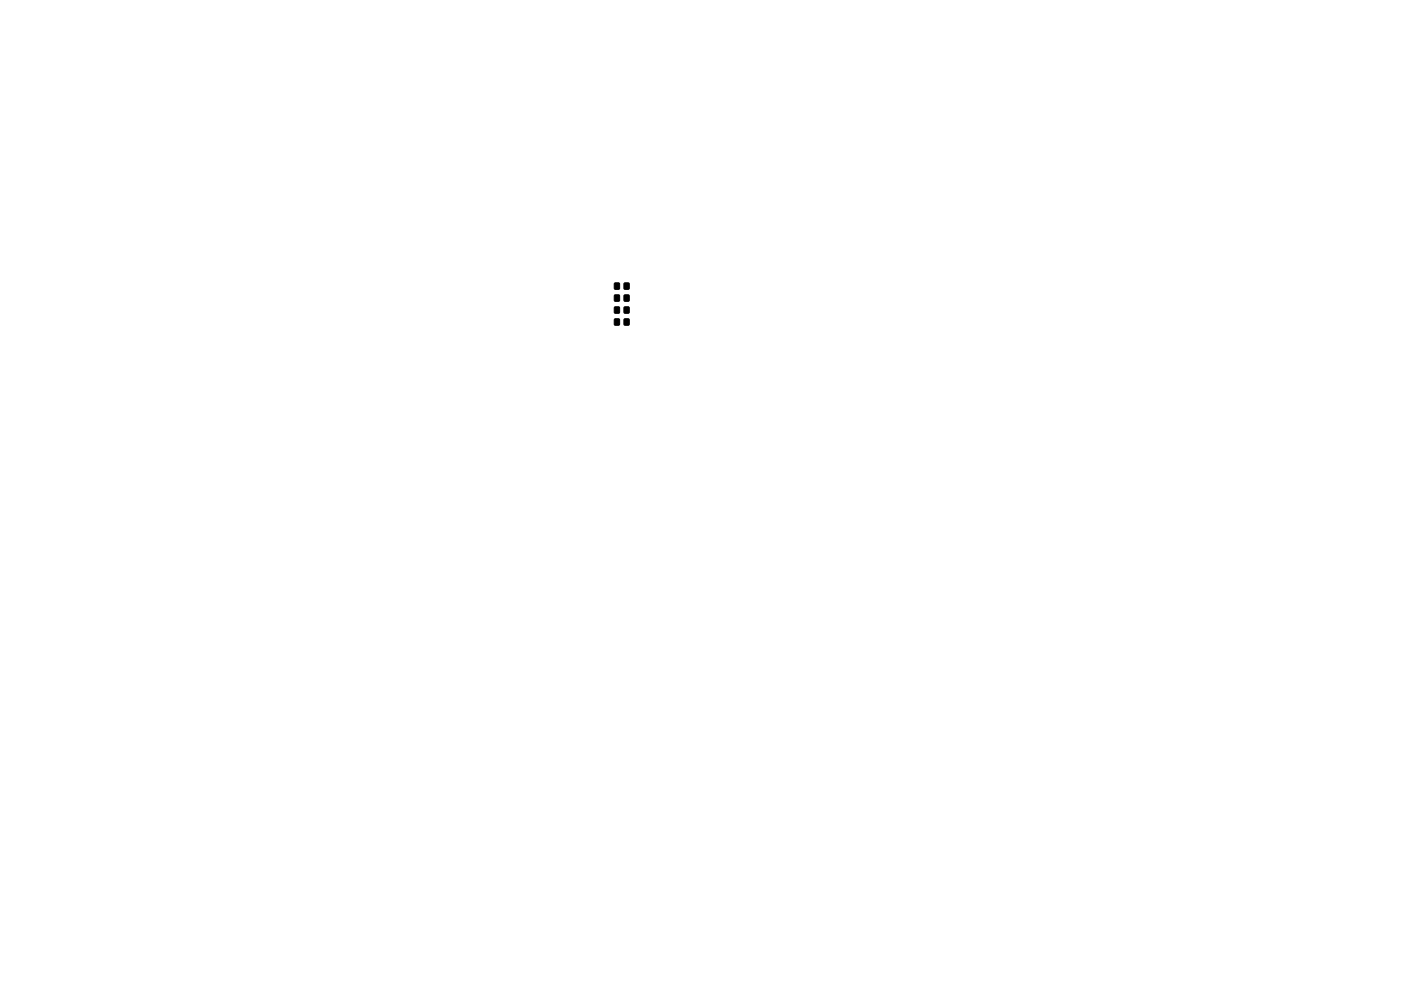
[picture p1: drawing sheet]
<svg xmlns="http://www.w3.org/2000/svg" width="297mm" height="210mm" viewBox="0 0 297 210" stroke-linecap="round" stroke-linejoin="round" font-family="sans-serif">
<path d="M130.3 67.7h1v1.3l-1-.1zM130.3 65.2h1v1.2h-1zM130.3 62.6h1v1.3l-1-.1zM130.3 60.1h1v1.2h-1zM132.3 67.7h1.1l-.1 1.3-1-.1zM132.3 65.2h1.1l-.1 1.2h-1zM132.3 62.6h1.1l-.1 1.3-1-.1zM132.3 60.1h1.1l-.1 1.2h-1z" fill="#000" stroke="#000" stroke-width=".21"/>
</svg>
